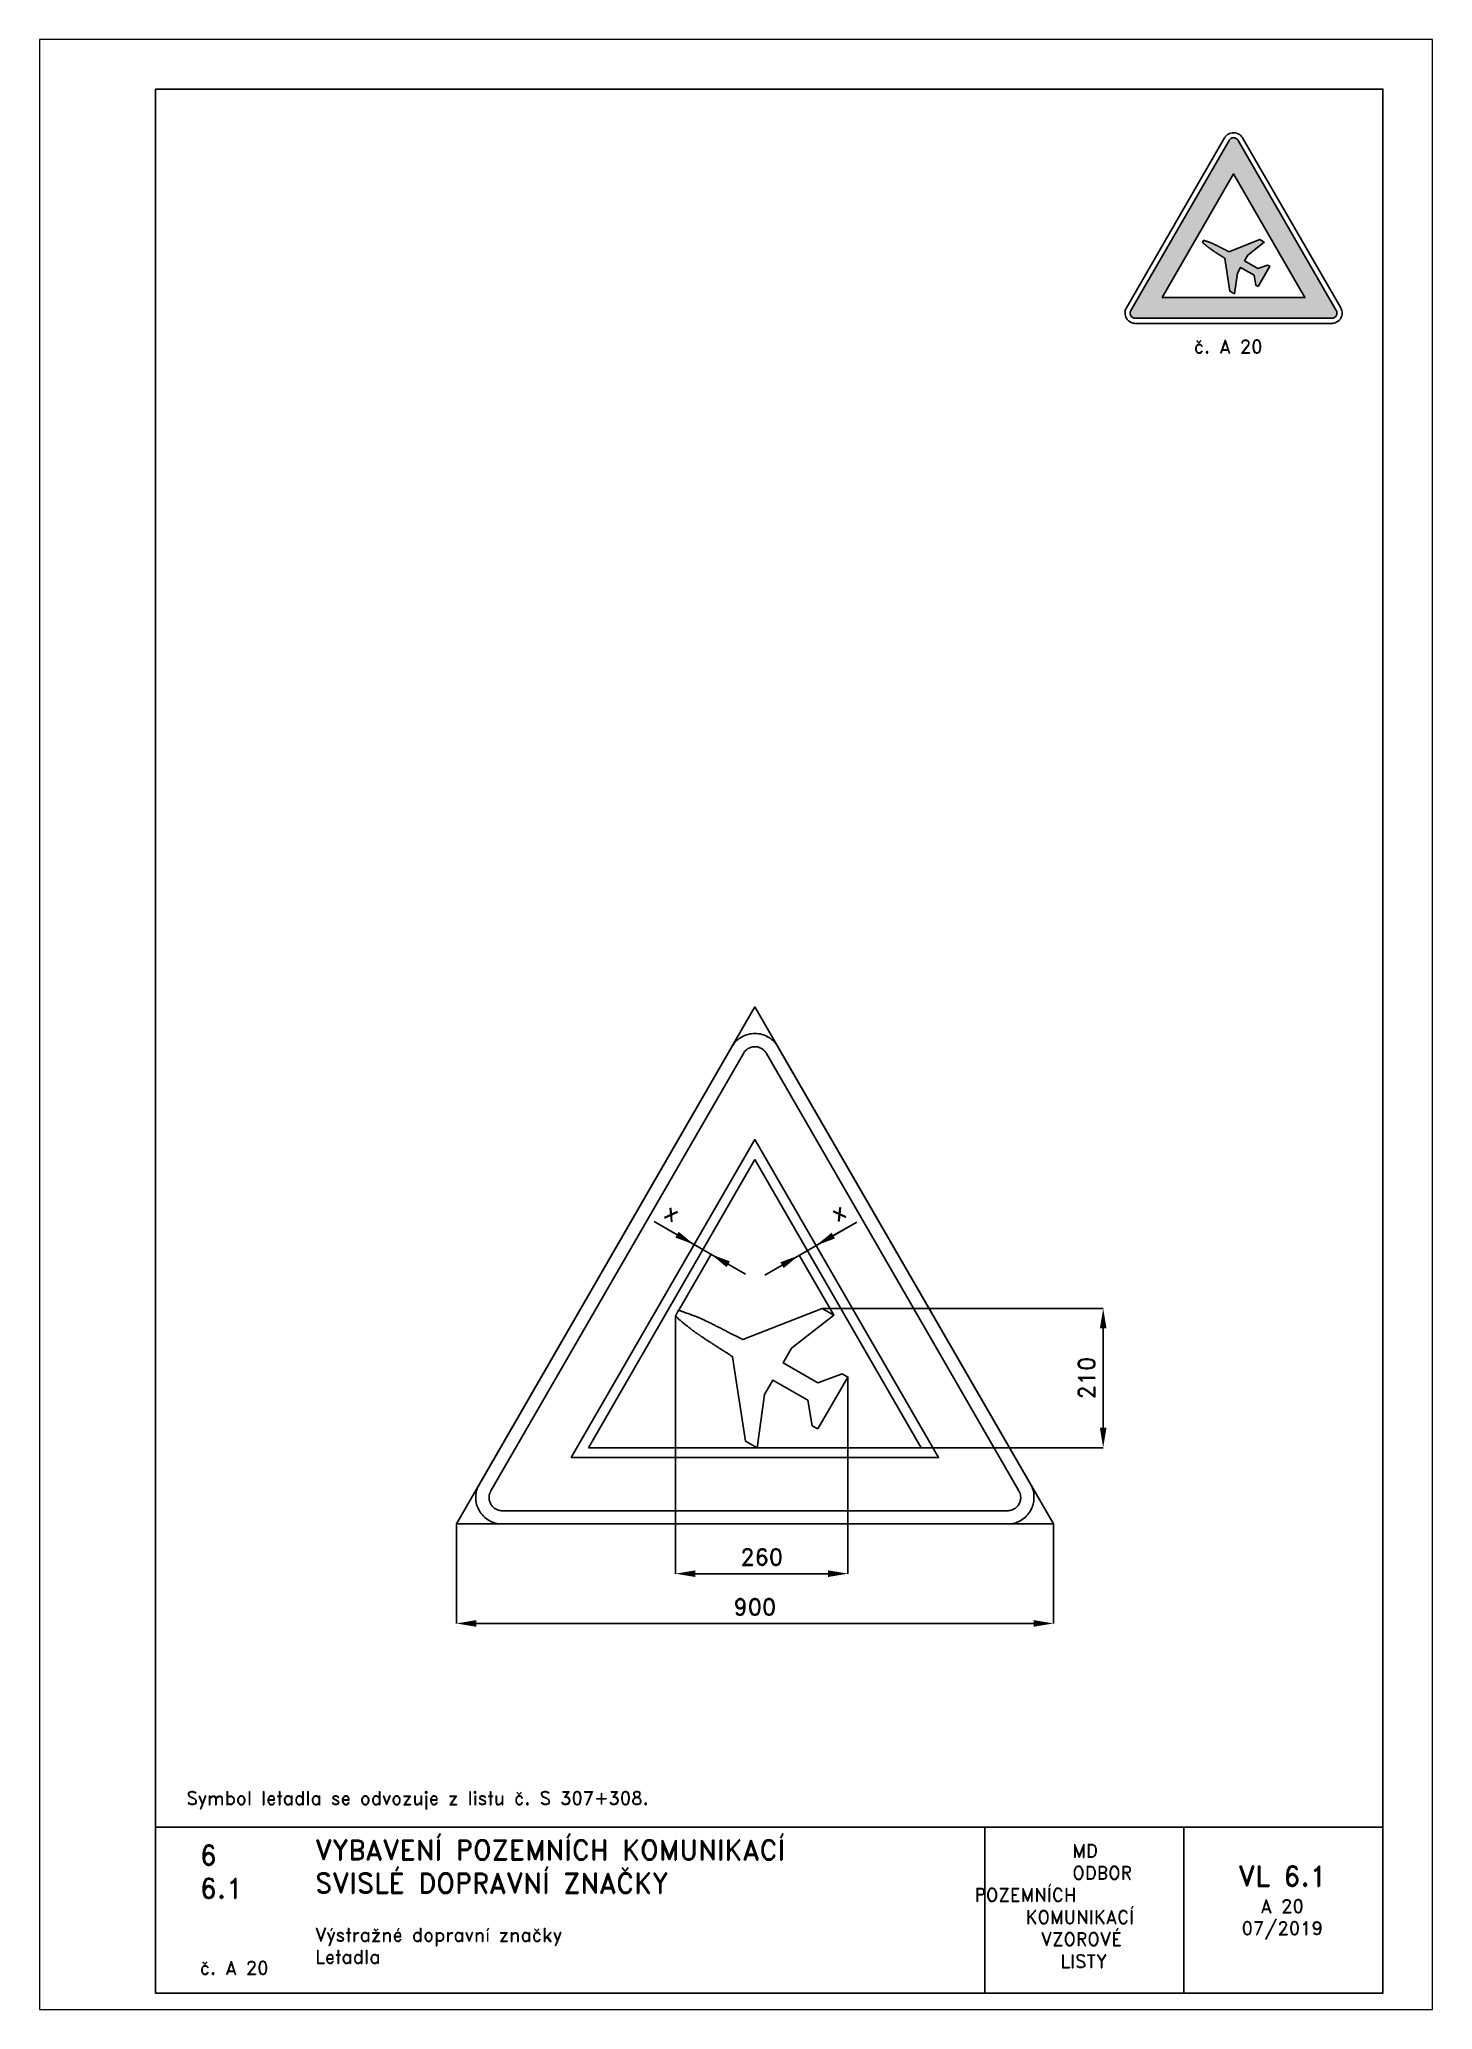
# Paper-space layout 'A 20' of a CAD drawing. Header units: millimetres. Extents: x 0 to 210, y 0 to 297.
# The model-space entities are those that its viewports show. They can reach past a viewport. Long polylines and large blocks are cut down to what shows.
import ezdxf

# ---------------------------------------------------------------- set-up
doc = ezdxf.new("R2010")
doc.units = ezdxf.units.MM
doc.header["$LTSCALE"] = 5
doc.linetypes.add('ČÁRKOVANÁX2', pattern=[1.5, 1, -0.5])
for name, color, linetype in [('Kóty', 2, 'Continuous'), ('Rozpiska', 7, 'Continuous'), ('Značka', 7, 'Continuous')]:
    doc.layers.add(name, color=color, linetype=linetype)
doc.layers.add('Rámeček', color=6, linetype='Continuous', plot=False)
doc.styles.get("Standard").update_dxf_attribs({"font": 'romand.shx', "height": 25})
doc.dimstyles.get("Standard").update_dxf_attribs({"dimtxt": 25, "dimasz": 30, "dimexe": 0.18, "dimexo": 0.0625, "dimgap": 12.5, "dimtad": 1, "dimdec": 0, "dimzin": 0, "dimdsep": 46, "dimtxsty": 'Standard', "dimcen": 0.09, "dimadec": 0, "dimazin": 0, "dimtfac": 1, "dimtdec": 0, "dimtofl": 0, "dimtmove": 0, "dimatfit": 3, "dimfxl": 1, "dimtolj": 1, "dimtzin": 0, "dimarcsym": 0})

psp = doc.layouts.new('A 20')

# ---------------------------------------------------------------- texts
at = {"layer": 'Rozpiska', "color": 7, "attachment_point": 1}
for s, width, heights, insert, char_height in [('{\\C6;č. A 20}', 12.0077, [2.67], (174, 251.69), 2), ('Symbol letadla se odvozuje z listu č. S 307+308.', 177.8033, [0], (22.17, 32.89), 2), ('6', 149.0422, [0], (24.17, 24.77), 3), ('{\\C6;VYBAVENÍ POZEMNÍCH KOMUNIKACÍ\\P}SVISLÉ DOPRAVNÍ ZNAČKY{\\H1.34524x; }', 149.0422, [0], (41.56, 25.56), 3), ('\\pi14.7414;{\\C6;MD\\P\\pi2.36044;}ODBOR POZEMNÍCH{\\H1.57143x; }\\P\\pi7.69378;KOMUNIKACÍ{\\H1.5x; }\\P\\pi9.97949;{\\C6;VZOROVÉ\\H1.47619x; \\H0.67742x;\\P\\pi12.93187;LISTY\\H1.26984x; }', 33.1018, [0], (140.95, 24.95), 2), ('\\pi1.03113;{\\H1.5x;\\C6;VL 6.1\\P\\pi4.41206;\\H0.66667x;A 20\\H1.66666x; \\H0.6x;\\P\\pi1.5549;07/2019\\H1.80159x; }', 16.0623, [0], (179.66, 21.61), 2), ('6.1', 149.0422, [0], (24.17, 19.78), 3), ('{\\C6;Výstražné dopravní značky\\P}Letadla{\\H1.83333x; }', 149.0422, [0], (41.56, 12.29), 2), ('{\\C6;č. A 20}', 12.3298, [2.67], (24.17, 7.28), 2)]:
    psp.add_mtext_dynamic_manual_height_columns(s, width=width, gutter_width=100, heights=heights, dxfattribs=dict(at, insert=insert, char_height=char_height))

msp = doc.modelspace()

# ---------------------------------------------------------------- texts
at = {"layer": 'Kóty', "char_height": 25, "attachment_point": 5}
for insert, rotation in [((296.4, 469.5), 329.9999), ((546.2, 470.5), 30.0001)]:
    msp.add_mtext('\\A1;x', dxfattribs=dict(at, insert=insert, rotation=rotation))

# ---------------------------------------------------------------- blocks, each defined once
blk = doc.blocks.new('*D0')
at = {"layer": 'Defpoints', "color": 0, "transparency": 16777216}
for p in [(301, 313.5), (561, 221.5), (561, -74.9)]:
    blk.add_point(p, dxfattribs=at)
at = {"layer": 'Kóty', "color": 0, "lineweight": -2, "transparency": 16777216}
for p, q in [((301, 313.5), (301, -75.1)), ((561, 221.5), (561, -75.1)), ((331, -74.9), (531, -74.9))]:
    blk.add_line(p, q, dxfattribs=at)
at = {"layer": 'Kóty', "color": 0, "transparency": 16777216}
for points in [[(331, -69.9), (331, -79.9), (301, -74.9)], [(531, -69.9), (531, -79.9), (561, -74.9)]]:
    blk.add_solid(points, dxfattribs=at)
at = {"layer": 'Kóty', "color": 0, "transparency": 16777216, "insert": (431, -49.9), "char_height": 25, "attachment_point": 5}
blk.add_mtext('\\A1;260', dxfattribs=at)
blk = doc.blocks.new('*D1')
at = {"layer": 'Defpoints', "color": 0, "transparency": 16777216}
for p in [(-29.3, 0.1), (870.7, 0.1), (870.7, -149.9)]:
    blk.add_point(p, dxfattribs=at)
at = {"layer": 'Kóty', "color": 0, "lineweight": -2, "transparency": 16777216}
for p, q in [((-29.3, 0), (-29.3, -150.1)), ((870.7, 0), (870.7, -150.1)), ((0.7, -149.9), (840.7, -149.9))]:
    blk.add_line(p, q, dxfattribs=at)
at = {"layer": 'Kóty', "color": 0, "transparency": 16777216}
for points in [[(0.7, -144.9), (0.7, -154.9), (-29.3, -149.9)], [(840.7, -144.9), (840.7, -154.9), (870.7, -149.9)]]:
    blk.add_solid(points, dxfattribs=at)
at = {"layer": 'Kóty', "color": 0, "transparency": 16777216, "insert": (420.7, -124.9), "char_height": 25, "attachment_point": 5}
blk.add_mtext('\\A1;900', dxfattribs=at)
blk = doc.blocks.new('*D2')
at = {"layer": 'Defpoints', "color": 0, "transparency": 16777216}
for p in [(522.3, 325), (945.7, 325), (424.1, 115)]:
    blk.add_point(p, dxfattribs=at)
at = {"layer": 'Kóty', "color": 0, "lineweight": -2, "transparency": 16777216}
for p, q in [((522.4, 325), (945.9, 325)), ((945.7, 145), (945.7, 295)), ((424.1, 115), (945.9, 115))]:
    blk.add_line(p, q, dxfattribs=at)
at = {"layer": 'Kóty', "color": 0, "transparency": 16777216}
for points in [[(940.7, 295), (950.7, 295), (945.7, 325)], [(940.7, 145), (950.7, 145), (945.7, 115)]]:
    blk.add_solid(points, dxfattribs=at)
at = {"layer": 'Kóty', "color": 0, "transparency": 16777216, "insert": (920.7, 220), "char_height": 25, "attachment_point": 5, "rotation": 90}
blk.add_mtext('\\A1;210', dxfattribs=at)

# ---------------------------------------------------------------- dimensions: what is measured, and where the dimension line sits
at = {"layer": 'Kóty'}
for base, p1, p2, picture, middle in [((561, -74.9), (301, 313.5), (561, 221.5), '*D0', (431, -49.9)), ((870.7, -149.9), (-29.3, 0.1), (870.7, 0.1), '*D1', (420.7, -124.9))]:
    dim = msp.add_linear_dim(base=base, p1=p1, p2=p2, dimstyle='Standard', dxfattribs=at)
    dim.commit()
    dim.dimension.update_dxf_attribs({"geometry": picture, "text_midpoint": middle})
dim = msp.add_linear_dim(base=(945.7, 325), p1=(424.1, 115), p2=(522.3, 325), angle=90, dimstyle='Standard', dxfattribs=at)
dim.commit()
dim.dimension.update_dxf_attribs({"geometry": '*D2', "text_midpoint": (920.7, 220)})

# ---------------------------------------------------------------- linework, layer by layer
at = {"layer": 'Kóty'}
for p, q in [((268.8, 456.1), (406.5, 376.6)), ((303.3, 436.1), (268.8, 456.1)), ((574.3, 455.2), (435.6, 375.2)), ((538.9, 434.8), (574.3, 455.2)), ((305.9, 322.3), (354.6, 406.7)), ((539.7, 314.9), (487.5, 405.3))]:
    msp.add_line(p, q, dxfattribs=at)
for points in [[(305.8, 440.5), (300.8, 431.8), (329.3, 421.1)], [(536.4, 439.1), (541.4, 430.5), (512.9, 419.8)], [(383, 395.9), (378, 387.2), (354.5, 406.6)], [(459.1, 394.5), (464.1, 385.8), (487.6, 405.2)]]:
    msp.add_solid(points, dxfattribs=at)
at = {"layer": 'Značka', "color": 6, "linetype": 'ČÁRKOVANÁX2', "ltscale": 2.5}
for points in [[(870.7, 0.1), (420.7, 779.5), (-29.3, 0.1)], [(169.9, 115), (420.7, 549.4), (671.5, 115)]]:
    msp.add_lwpolyline(points, close=True, dxfattribs=at)
at = {"layer": 'Značka', "color": 5}
msp.add_lwpolyline([(836.1, 60), (455.4, 719.4), (454.2, 721.2, 0.010748), (453.1, 722.9, 0.055773), (447.5, 729.2, 0.055979), (440.7, 734.1, 0.069561), (431.1, 738.1, 0.069791), (420.7, 739.4, 0.069502), (410.4, 738.1, 0.067732), (400.7, 734.1, 0.055944), (393.9, 729.2, 0.061133), (388.4, 722.9, 0.012257), (387.2, 721.2), (386.1, 719.4), (5.4, 60, 0.003576), (4.4, 58.1, 0.010722), (3.5, 56.3, 0.055711), (0.8, 48.4, 0.055985), (0, 40, 0.069591), (1.3, 29.6, 0.069767), (5.4, 20, 0.069481), (11.7, 11.7, 0.067775), (20, 5.4, 0.055964), (27.6, 1.9, 0.061097), (35.8, 0.2, 0.01224), (37.9, 0.1, 0.004081), (40, 0), (801.4, 0, 0.003581), (803.5, 0.1, 0.010743), (805.6, 0.2, 0.055797), (813.8, 1.9, 0.055991), (821.4, 5.4, 0.069582), (829.8, 11.7, 0.069787), (836.1, 20, 0.069497), (840.1, 29.6, 0.067792), (841.4, 40, 0.055928), (840.6, 48.4, 0.060939), (838, 56.3), (837.1, 58.1), (836.1, 60)], format="xyb", dxfattribs=at)
at = {"layer": 'Značka', "color": 1}
msp.add_lwpolyline([(801.4, 20), (40, 20, -0.003586), (39, 20, -0.010756), (37.9, 20.1, -0.05582), (33.8, 20.9, -0.05597), (30, 22.7, -0.06955), (25.8, 25.8, -0.069786), (22.7, 30, -0.069503), (20.7, 34.8, -0.067814), (20, 40, -0.055933), (20.4, 44.2, -0.060881), (21.7, 48.1, -0.012187), (22.2, 49.1, -0.00406), (22.7, 50), (403.4, 709.4), (404, 710.3), (404.5, 711.2, -0.055851), (407.3, 714.3, -0.05603), (410.7, 716.7, -0.069574), (415.5, 718.8, -0.069723), (420.7, 719.4, -0.069439), (425.9, 718.8, -0.067755), (430.7, 716.7, -0.055971), (434.1, 714.3, -0.061159), (436.9, 711.2), (437.5, 710.3), (438, 709.4), (818.8, 50), (819.2, 49.1), (819.7, 48.1, -0.055637), (821, 44.2, -0.055928), (821.4, 40, -0.069571), (820.8, 34.8, -0.069825), (818.8, 30, -0.069532), (815.6, 25.8, -0.067733), (811.4, 22.7, -0.055923), (807.6, 20.9, -0.061121), (803.5, 20.1, -0.012253), (802.5, 20, -0.004086), (801.4, 20)], format="xyb", dxfattribs=at)
msp.add_lwpolyline([(143.9, 100), (420.7, 579.4), (697.5, 100), (143.9, 100)], dxfattribs=at)
at = {"layer": 'Značka', "color": 5}
msp.add_lwpolyline([(515.7, 143.3), (507, 148.1), (500.3, 186.9), (447.9, 216.9), (435.3, 195.3), (424.1, 115), (406.7, 124.9), (387.2, 252.1), (387.2, 252.1), (387.2, 252.1), (387, 252.2), (386.9, 252.3), (386.7, 252.4), (386.6, 252.5), (386.4, 252.6), (386.3, 252.7), (386.2, 252.8), (386, 252.9), (386, 252.9), (385.9, 253), (385.9, 253), (385.8, 253), (385.8, 253), (385.8, 253.1), (385.6, 253.2), (385.5, 253.3), (385.2, 253.5), (384.9, 253.7), (384.1, 254.2), (383.3, 254.7), (382.3, 255.4), (381.3, 256), (380.3, 256.7), (379.2, 257.4), (378.2, 258), (377.2, 258.7), (376.8, 259), (376.4, 259.2), (375.9, 259.5), (375.5, 259.7), (374.3, 260.5), (373.1, 261.3), (372.1, 262), (371.1, 262.6), (370, 263.3), (369, 263.9), (368, 264.6), (367, 265.2), (366.6, 265.5), (366.2, 265.7), (365.8, 266), (365.3, 266.2), (364.1, 267), (362.9, 267.8), (361.9, 268.5), (360.8, 269.1), (359.8, 269.8), (358.8, 270.4), (357.7, 271.1), (356.7, 271.7), (356.3, 272), (355.9, 272.3), (355.5, 272.5), (355.1, 272.8), (354.1, 273.4), (353.1, 274), (352.3, 274.5), (351.5, 275.1), (350.7, 275.6), (349.9, 276.1), (349.1, 276.6), (348.3, 277.2), (348, 277.4), (347.6, 277.6), (347.3, 277.8), (347, 278), (346, 278.7), (345, 279.3), (344.2, 279.9), (343.3, 280.4), (342.5, 281), (341.7, 281.5), (340.9, 282.1), (340, 282.6), (339.7, 282.8), (339.4, 283.1), (339, 283.3), (338.7, 283.5), (338.1, 283.9), (337.5, 284.3), (337.1, 284.7), (336.6, 285), (336.1, 285.4), (335.6, 285.7), (335.2, 286), (334.8, 286.3), (334.4, 286.6), (333.9, 287), (333.2, 287.4), (332.5, 287.9), (331.9, 288.3), (331.4, 288.8), (330.8, 289.2), (330.2, 289.6), (329.7, 290), (329.1, 290.4), (328.9, 290.6), (328.6, 290.7), (328.4, 290.9), (328.2, 291.1), (327.3, 291.7), (326.4, 292.4), (325.7, 292.9), (324.9, 293.5), (324.2, 294.1), (323.4, 294.6), (322.7, 295.2), (321.9, 295.7), (321.6, 296), (321.4, 296.2), (321.1, 296.4), (320.8, 296.6), (319.9, 297.3), (319, 298), (318.3, 298.6), (317.5, 299.1), (316.8, 299.7), (316.1, 300.3), (315.4, 300.9), (314.7, 301.4), (314.4, 301.7), (314.1, 301.9), (313.8, 302.1), (313.5, 302.4), (312.8, 302.9), (312.1, 303.5), (311.6, 304), (311, 304.5), (310.4, 305), (309.9, 305.4), (309.4, 305.8), (309, 306.2), (308.4, 306.7), (307.8, 307.2), (307.1, 307.8), (306.4, 308.4), (305.8, 309), (305.2, 309.5), (304.7, 310), (304.1, 310.6), (303.5, 311.1), (302.9, 311.7), (302.7, 311.9), (302.4, 312.1), (302.3, 312.2), (302.2, 312.4), (302.1, 312.5), (302, 312.6), (302, 312.6), (302, 312.6), (301.9, 312.6), (301.9, 312.6), (301.8, 312.7), (301.7, 312.8), (301.6, 312.9), (301.5, 313), (301.4, 313.1), (301.3, 313.2), (301.2, 313.3), (301.1, 313.4), (301.1, 313.4), (301.1, 313.5), (301, 313.5), (301, 313.5), (301, 313.5), (301, 313.5), (305.8, 322.2), (305.9, 322.2), (305.9, 322.2), (306, 322.1), (306.2, 322.1), (306.3, 322), (306.4, 322), (306.6, 321.9), (306.7, 321.9), (306.8, 321.8), (307, 321.8), (307, 321.8), (307.1, 321.7), (307.1, 321.7), (307.1, 321.7), (307.1, 321.7), (307.2, 321.7), (307.3, 321.6), (307.4, 321.6), (307.7, 321.5), (308, 321.4), (308.7, 321.1), (309.4, 320.9), (310.3, 320.6), (311.2, 320.2), (312.1, 319.9), (313, 319.6), (313.9, 319.2), (314.9, 318.9), (315.2, 318.8), (315.6, 318.7), (316, 318.5), (316.3, 318.4), (317.4, 318), (318.4, 317.7), (319.2, 317.4), (320.1, 317.1), (320.9, 316.8), (321.8, 316.5), (322.6, 316.2), (323.5, 315.9), (323.8, 315.7), (324.2, 315.6), (324.5, 315.5), (324.9, 315.4), (325.9, 315), (326.9, 314.6), (327.7, 314.3), (328.6, 314), (329.4, 313.7), (330.3, 313.4), (331.1, 313.1), (332, 312.7), (332.3, 312.6), (332.6, 312.5), (333, 312.4), (333.3, 312.2), (334.1, 311.9), (334.9, 311.6), (335.6, 311.3), (336.3, 311), (337, 310.8), (337.6, 310.5), (338.3, 310.2), (339, 309.9), (339.2, 309.8), (339.5, 309.7), (339.8, 309.5), (340, 309.4), (341.1, 309), (342.1, 308.5), (343, 308.1), (343.8, 307.7), (344.7, 307.3), (345.5, 306.9), (346.4, 306.5), (347.2, 306), (347.6, 305.9), (347.9, 305.7), (348.2, 305.5), (348.6, 305.4), (350.1, 304.6), (351.6, 303.9), (352.9, 303.2), (354.1, 302.6), (355.4, 302), (356.7, 301.3), (357.9, 300.7), (359.2, 300.1), (359.7, 299.8), (360.2, 299.6), (360.7, 299.3), (361.2, 299.1), (362.5, 298.4), (363.8, 297.7), (364.9, 297.2), (366, 296.6), (367.1, 296.1), (368.2, 295.5), (369.2, 295), (370.3, 294.4), (370.8, 294.2), (371.2, 294), (371.6, 293.7), (372.1, 293.5), (373.4, 292.8), (374.7, 292.2), (375.8, 291.6), (376.9, 291.1), (378, 290.5), (379.1, 289.9), (380.2, 289.4), (381.2, 288.8), (381.7, 288.6), (382.1, 288.4), (382.6, 288.1), (383, 287.9), (384, 287.4), (385.1, 286.8), (385.9, 286.4), (386.8, 285.9), (387.7, 285.5), (388.6, 285.1), (389.4, 284.6), (390.3, 284.2), (390.6, 284), (391, 283.8), (391.3, 283.6), (391.7, 283.5), (392.8, 282.9), (393.9, 282.4), (394.8, 281.9), (395.7, 281.4), (396.6, 281), (397.5, 280.5), (398.4, 280.1), (399.3, 279.6), (399.7, 279.4), (400, 279.3), (400.2, 279.1), (400.5, 279), (400.6, 279), (400.7, 278.9), (400.8, 278.9), (400.8, 278.9), (400.8, 278.8), (400.9, 278.8), (401, 278.8), (401.1, 278.7), (401.3, 278.6), (401.4, 278.5), (401.6, 278.5), (401.7, 278.4), (401.9, 278.3), (402.1, 278.2), (402.1, 278.2), (402.2, 278.2), (402.2, 278.2), (402.3, 278.1), (402.3, 278.1), (402.3, 278.1), (522.3, 325), (539.7, 314.8), (475.8, 264.9), (463.2, 242.9), (515.4, 212.9), (552.3, 226.4), (561, 221.5), (515.7, 143.3)], dxfattribs=at)

msp.set_redraw_order([(e.dxf.handle, doc.entitydb.next_handle()) for e in msp.query("TEXT MTEXT ATTDEF DIMENSION ARC_DIMENSION")])  # texts and dimensions are drawn at this point

# ---------------------------------------------------------------- hatches: boundary and pattern name
at = {"layer": 'Značka'}
h = psp.add_hatch(color=10, dxfattribs=at)
h.dxf.hatch_style = 1
h.paths.add_polyline_path([(169.24, 258.08), (180, 276.72), (190.76, 258.08)], flags=16)
edge = h.paths.add_edge_path()
edge.add_line((194.81, 254.96), (165.19, 254.96))
edge.add_arc((165.28, 257.8), 2.84, 267.4279, 268.2497, ccw=False)
edge.add_arc((165.2, 255.91), 0.947, 264.9636, 267.4286, ccw=False)
edge.add_arc((165.18, 255.69), 0.729, 252.0002, 264.7801, ccw=False)
edge.add_arc((165.18, 255.7), 0.731, 239.2368, 252.0508, ccw=False)
edge.add_arc((165.16, 255.71), 0.734, 224.9741, 240.8881, ccw=False)
edge.add_arc((165.16, 255.71), 0.732, 209.0808, 225.0485, ccw=False)
edge.add_arc((165.15, 255.73), 0.734, 194.8816, 210.7849, ccw=False)
edge.add_arc((165.17, 255.73), 0.753, 179.4178, 194.9358, ccw=False)
edge.add_arc((165.15, 255.76), 0.733, 168.2202, 181.0258, ccw=False)
edge.add_arc((165.09, 255.77), 0.668, 154.3449, 168.2807, ccw=False)
edge.add_arc((165.24, 255.71), 0.836, 152.5643, 155.3573, ccw=False)
edge.add_arc((166.73, 254.94), 2.51, 151.6364, 152.5668, ccw=False)
edge.add_line((164.52, 256.13), (179.33, 281.78))
edge.add_line((179.33, 281.78), (179.35, 281.81))
edge.add_line((179.35, 281.81), (179.37, 281.84))
edge.add_arc((179.97, 281.42), 0.728, 132.0175, 144.8044, ccw=False)
edge.add_arc((179.97, 281.42), 0.731, 119.2221, 132.0499, ccw=False)
edge.add_arc((179.99, 281.43), 0.734, 104.9611, 120.8806, ccw=False)
edge.add_arc((179.99, 281.43), 0.732, 89.0816, 105.0351, ccw=False)
edge.add_arc((180.01, 281.43), 0.734, 74.8911, 90.7799, ccw=False)
edge.add_arc((180.01, 281.41), 0.754, 59.4433, 74.9479, ccw=False)
edge.add_arc((180.03, 281.42), 0.733, 48.2326, 61.0468, ccw=False)
edge.add_arc((180.08, 281.47), 0.665, 34.2949, 48.2941, ccw=False)
edge.add_line((180.63, 281.84), (180.65, 281.81))
edge.add_line((180.65, 281.81), (180.67, 281.78))
edge.add_line((180.67, 281.78), (195.48, 256.13))
edge.add_line((195.48, 256.13), (195.5, 256.1))
edge.add_line((195.5, 256.1), (195.52, 256.06))
edge.add_arc((194.85, 255.75), 0.731, 12.0134, 24.7513, ccw=False)
edge.add_arc((194.85, 255.75), 0.732, -0.7539, 12.0504, ccw=False)
edge.add_arc((194.85, 255.73), 0.734, -15.0136, 0.9053, ccw=False)
edge.add_arc((194.85, 255.73), 0.731, 329.0775, 345.0543, ccw=False)
edge.add_arc((194.84, 255.71), 0.733, 314.8753, 330.7852, ccw=False)
edge.add_arc((194.82, 255.73), 0.754, 299.4286, 314.9281, ccw=False)
edge.add_arc((194.82, 255.7), 0.733, 288.2355, 301.0387, ccw=False)
edge.add_arc((194.84, 255.63), 0.665, 274.3079, 288.2985, ccw=False)
edge.add_arc((194.81, 255.8), 0.831, 272.5156, 275.3236, ccw=False)
edge.add_arc((194.74, 257.45), 2.49, 271.5795, 272.516, ccw=False)
h = psp.add_hatch(color=249, dxfattribs=at)
h.dxf.hatch_style = 1
h.paths.add_polyline_path([(183.69, 259.76), (183.35, 259.95), (183.1, 261.45), (181.06, 262.62), (180.57, 261.78), (180.13, 258.66), (179.45, 259.05), (178.7, 263.99), (178.7, 263.99), (178.7, 263.99), (178.69, 264), (178.68, 264), (178.68, 264), (178.67, 264.01), (178.67, 264.01), (178.66, 264.01), (178.66, 264.02), (178.65, 264.02), (178.65, 264.02), (178.65, 264.02), (178.65, 264.03), (178.64, 264.03), (178.64, 264.03), (178.64, 264.03), (178.64, 264.03), (178.63, 264.04), (178.62, 264.04), (178.61, 264.05), (178.58, 264.07), (178.55, 264.09), (178.51, 264.12), (178.47, 264.14), (178.43, 264.17), (178.39, 264.2), (178.35, 264.22), (178.31, 264.25), (178.29, 264.26), (178.27, 264.27), (178.26, 264.28), (178.24, 264.29), (178.2, 264.32), (178.15, 264.35), (178.11, 264.37), (178.07, 264.4), (178.03, 264.42), (177.99, 264.45), (177.95, 264.48), (177.91, 264.5), (177.89, 264.51), (177.88, 264.52), (177.86, 264.53), (177.85, 264.54), (177.8, 264.57), (177.75, 264.6), (177.71, 264.63), (177.67, 264.65), (177.63, 264.68), (177.59, 264.7), (177.55, 264.73), (177.51, 264.75), (177.5, 264.76), (177.48, 264.77), (177.46, 264.78), (177.45, 264.79), (177.41, 264.82), (177.37, 264.84), (177.34, 264.86), (177.31, 264.88), (177.28, 264.9), (177.25, 264.92), (177.21, 264.94), (177.18, 264.97), (177.17, 264.97), (177.16, 264.98), (177.15, 264.99), (177.13, 265), (177.09, 265.02), (177.06, 265.05), (177.02, 265.07), (176.99, 265.09), (176.96, 265.11), (176.93, 265.13), (176.89, 265.16), (176.86, 265.18), (176.85, 265.19), (176.84, 265.19), (176.82, 265.2), (176.81, 265.21), (176.79, 265.23), (176.77, 265.24), (176.75, 265.26), (176.73, 265.27), (176.71, 265.28), (176.69, 265.3), (176.68, 265.31), (176.66, 265.32), (176.64, 265.33), (176.62, 265.35), (176.6, 265.37), (176.57, 265.38), (176.55, 265.4), (176.53, 265.42), (176.5, 265.43), (176.48, 265.45), (176.46, 265.46), (176.44, 265.48), (176.43, 265.49), (176.42, 265.49), (176.41, 265.5), (176.4, 265.51), (176.37, 265.53), (176.33, 265.56), (176.3, 265.58), (176.27, 265.6), (176.25, 265.62), (176.22, 265.64), (176.19, 265.67), (176.16, 265.69), (176.15, 265.7), (176.14, 265.71), (176.12, 265.71), (176.11, 265.72), (176.08, 265.75), (176.04, 265.78), (176.02, 265.8), (175.99, 265.82), (175.96, 265.84), (175.93, 265.86), (175.9, 265.89), (175.88, 265.91), (175.86, 265.92), (175.85, 265.93), (175.84, 265.94), (175.83, 265.95), (175.8, 265.97), (175.78, 265.99), (175.76, 266.01), (175.73, 266.03), (175.71, 266.05), (175.69, 266.06), (175.67, 266.08), (175.65, 266.09), (175.63, 266.11), (175.61, 266.13), (175.58, 266.16), (175.56, 266.18), (175.53, 266.2), (175.51, 266.22), (175.49, 266.24), (175.46, 266.27), (175.44, 266.29), (175.42, 266.31), (175.41, 266.32), (175.4, 266.32), (175.39, 266.33), (175.39, 266.34), (175.39, 266.34), (175.38, 266.34), (175.38, 266.34), (175.38, 266.34), (175.38, 266.34), (175.38, 266.34), (175.38, 266.35), (175.37, 266.35), (175.37, 266.35), (175.37, 266.36), (175.36, 266.36), (175.36, 266.37), (175.35, 266.37), (175.35, 266.37), (175.35, 266.38), (175.35, 266.38), (175.35, 266.38), (175.34, 266.38), (175.34, 266.38), (175.34, 266.38), (175.53, 266.72), (175.53, 266.72), (175.53, 266.72), (175.54, 266.71), (175.54, 266.71), (175.55, 266.71), (175.56, 266.71), (175.56, 266.71), (175.57, 266.7), (175.57, 266.7), (175.58, 266.7), (175.58, 266.7), (175.58, 266.7), (175.58, 266.7), (175.58, 266.7), (175.58, 266.7), (175.58, 266.7), (175.59, 266.7), (175.59, 266.69), (175.61, 266.69), (175.62, 266.69), (175.64, 266.68), (175.67, 266.67), (175.7, 266.65), (175.74, 266.64), (175.78, 266.63), (175.81, 266.61), (175.85, 266.6), (175.88, 266.59), (175.9, 266.58), (175.91, 266.58), (175.93, 266.57), (175.94, 266.57), (175.98, 266.55), (176.02, 266.54), (176.05, 266.53), (176.09, 266.52), (176.12, 266.51), (176.15, 266.49), (176.19, 266.48), (176.22, 266.47), (176.23, 266.47), (176.25, 266.46), (176.26, 266.46), (176.27, 266.45), (176.31, 266.44), (176.35, 266.42), (176.38, 266.41), (176.42, 266.4), (176.45, 266.39), (176.48, 266.37), (176.52, 266.36), (176.55, 266.35), (176.56, 266.34), (176.57, 266.34), (176.59, 266.33), (176.6, 266.33), (176.63, 266.32), (176.66, 266.3), (176.69, 266.29), (176.72, 266.28), (176.74, 266.27), (176.77, 266.26), (176.8, 266.25), (176.82, 266.24), (176.83, 266.23), (176.84, 266.23), (176.85, 266.22), (176.86, 266.22), (176.9, 266.2), (176.94, 266.18), (176.98, 266.17), (177.01, 266.15), (177.04, 266.14), (177.08, 266.12), (177.11, 266.1), (177.14, 266.09), (177.15, 266.08), (177.17, 266.08), (177.18, 266.07), (177.19, 266.06), (177.25, 266.03), (177.31, 266), (177.36, 265.98), (177.41, 265.96), (177.46, 265.93), (177.51, 265.91), (177.56, 265.88), (177.61, 265.86), (177.63, 265.85), (177.65, 265.84), (177.67, 265.83), (177.69, 265.82), (177.74, 265.79), (177.79, 265.77), (177.83, 265.74), (177.87, 265.72), (177.91, 265.7), (177.96, 265.68), (178, 265.66), (178.04, 265.64), (178.06, 265.63), (178.07, 265.62), (178.09, 265.61), (178.11, 265.6), (178.16, 265.58), (178.21, 265.55), (178.25, 265.53), (178.3, 265.51), (178.34, 265.48), (178.38, 265.46), (178.42, 265.44), (178.47, 265.42), (178.48, 265.41), (178.5, 265.4), (178.52, 265.39), (178.53, 265.38), (178.57, 265.36), (178.61, 265.34), (178.65, 265.32), (178.68, 265.31), (178.72, 265.29), (178.75, 265.27), (178.78, 265.26), (178.82, 265.24), (178.83, 265.23), (178.84, 265.22), (178.86, 265.22), (178.87, 265.21), (178.91, 265.19), (178.96, 265.17), (178.99, 265.15), (179.03, 265.13), (179.06, 265.11), (179.1, 265.1), (179.13, 265.08), (179.17, 265.06), (179.18, 265.05), (179.19, 265.05), (179.2, 265.04), (179.21, 265.04), (179.22, 265.04), (179.22, 265.03), (179.22, 265.03), (179.22, 265.03), (179.23, 265.03), (179.23, 265.03), (179.23, 265.03), (179.24, 265.03), (179.24, 265.02), (179.25, 265.02), (179.26, 265.02), (179.26, 265.01), (179.27, 265.01), (179.27, 265.01), (179.28, 265.01), (179.28, 265), (179.28, 265), (179.28, 265), (179.28, 265), (179.28, 265), (183.95, 266.83), (184.63, 266.43), (182.14, 264.49), (181.65, 263.63), (183.68, 262.46), (185.12, 262.99), (185.45, 262.8)])

# ---------------------------------------------------------------- linework, layer by layer
at = {"layer": 'Rozpiska', "color": 7}
for p, q in [((17.5, 27.5), (202.5, 27.5)), ((142.5, 27.5), (142.5, 2.5)), ((172.5, 27.5), (172.5, 2.5))]:
    psp.add_line(p, q, dxfattribs=at)
psp.add_lwpolyline([(17.5, 2.5), (202.5, 2.5), (202.5, 289.5), (17.5, 289.5)], close=True, dxfattribs=at)
at = {"layer": 'Značka', "color": 7}
psp.add_lwpolyline([(196.15, 256.52), (181.35, 282.16), (181.3, 282.23, 0.010748), (181.26, 282.3, 0.055773), (181.04, 282.54, 0.055979), (180.78, 282.73, 0.069561), (180.4, 282.89, 0.069791), (180, 282.94, 0.069502), (179.6, 282.89, 0.067732), (179.22, 282.73, 0.055944), (178.96, 282.54, 0.061133), (178.74, 282.3, 0.012257), (178.7, 282.23), (178.65, 282.16), (163.85, 256.52, 0.003576), (163.81, 256.45, 0.010722), (163.77, 256.37, 0.055711), (163.67, 256.07, 0.055985), (163.64, 255.74, 0.069591), (163.69, 255.34, 0.069767), (163.85, 254.96, 0.069481), (164.09, 254.64, 0.067775), (164.42, 254.4, 0.055964), (164.71, 254.26, 0.061097), (165.03, 254.2, 0.01224), (165.11, 254.19, 0.004081), (165.19, 254.19), (194.81, 254.19, 0.003581), (194.89, 254.19, 0.010743), (194.97, 254.2, 0.055797), (195.29, 254.26, 0.055991), (195.58, 254.4, 0.069582), (195.91, 254.64, 0.069787), (196.15, 254.96, 0.069497), (196.31, 255.34, 0.067792), (196.36, 255.74, 0.055928), (196.33, 256.07, 0.060939), (196.23, 256.37), (196.19, 256.45), (196.15, 256.52)], format="xyb", dxfattribs=at)
at = {"layer": 'Značka', "color": 10}
psp.add_lwpolyline([(194.81, 254.96), (165.19, 254.96, -0.003586), (165.15, 254.97, -0.010756), (165.11, 254.97, -0.05582), (164.95, 255, -0.05597), (164.81, 255.07, -0.06955), (164.64, 255.19, -0.069786), (164.52, 255.35, -0.069503), (164.44, 255.54, -0.067814), (164.42, 255.74, -0.055933), (164.43, 255.91, -0.060881), (164.48, 256.06, -0.012187), (164.5, 256.1, -0.00406), (164.52, 256.13), (179.33, 281.78), (179.35, 281.81), (179.37, 281.84, -0.055851), (179.48, 281.96, -0.05603), (179.61, 282.06, -0.069574), (179.8, 282.14, -0.069723), (180, 282.16, -0.069439), (180.2, 282.14, -0.067755), (180.39, 282.06, -0.055971), (180.52, 281.97, -0.061159), (180.63, 281.84), (180.65, 281.81), (180.67, 281.78), (195.48, 256.13), (195.5, 256.1), (195.52, 256.06, -0.055637), (195.57, 255.9, -0.055928), (195.58, 255.74, -0.069571), (195.56, 255.54, -0.069825), (195.48, 255.35, -0.069532), (195.36, 255.19, -0.067733), (195.19, 255.07, -0.055923), (195.05, 255, -0.061121), (194.89, 254.97, -0.012253), (194.85, 254.97, -0.004086), (194.81, 254.96)], format="xyb", dxfattribs=at)
psp.add_lwpolyline([(169.24, 258.08), (180, 276.72), (190.76, 258.08), (169.24, 258.08)], dxfattribs=at)
at = {"layer": 'Značka', "color": 249}
psp.add_lwpolyline([(183.69, 259.76), (183.35, 259.95), (183.1, 261.45), (181.06, 262.62), (180.57, 261.78), (180.13, 258.66), (179.45, 259.05), (178.7, 263.99), (178.7, 263.99), (178.7, 263.99), (178.69, 264), (178.68, 264), (178.68, 264), (178.67, 264.01), (178.67, 264.01), (178.66, 264.01), (178.66, 264.02), (178.65, 264.02), (178.65, 264.02), (178.65, 264.02), (178.65, 264.03), (178.64, 264.03), (178.64, 264.03), (178.64, 264.03), (178.64, 264.03), (178.63, 264.04), (178.62, 264.04), (178.61, 264.05), (178.58, 264.07), (178.55, 264.09), (178.51, 264.12), (178.47, 264.14), (178.43, 264.17), (178.39, 264.2), (178.35, 264.22), (178.31, 264.25), (178.29, 264.26), (178.27, 264.27), (178.26, 264.28), (178.24, 264.29), (178.2, 264.32), (178.15, 264.35), (178.11, 264.37), (178.07, 264.4), (178.03, 264.42), (177.99, 264.45), (177.95, 264.48), (177.91, 264.5), (177.89, 264.51), (177.88, 264.52), (177.86, 264.53), (177.85, 264.54), (177.8, 264.57), (177.75, 264.6), (177.71, 264.63), (177.67, 264.65), (177.63, 264.68), (177.59, 264.7), (177.55, 264.73), (177.51, 264.75), (177.5, 264.76), (177.48, 264.77), (177.46, 264.78), (177.45, 264.79), (177.41, 264.82), (177.37, 264.84), (177.34, 264.86), (177.31, 264.88), (177.28, 264.9), (177.25, 264.92), (177.21, 264.94), (177.18, 264.97), (177.17, 264.97), (177.16, 264.98), (177.15, 264.99), (177.13, 265), (177.09, 265.02), (177.06, 265.05), (177.02, 265.07), (176.99, 265.09), (176.96, 265.11), (176.93, 265.13), (176.89, 265.16), (176.86, 265.18), (176.85, 265.19), (176.84, 265.19), (176.82, 265.2), (176.81, 265.21), (176.79, 265.23), (176.77, 265.24), (176.75, 265.26), (176.73, 265.27), (176.71, 265.28), (176.69, 265.3), (176.68, 265.31), (176.66, 265.32), (176.64, 265.33), (176.62, 265.35), (176.6, 265.37), (176.57, 265.38), (176.55, 265.4), (176.53, 265.42), (176.5, 265.43), (176.48, 265.45), (176.46, 265.46), (176.44, 265.48), (176.43, 265.49), (176.42, 265.49), (176.41, 265.5), (176.4, 265.51), (176.37, 265.53), (176.33, 265.56), (176.3, 265.58), (176.27, 265.6), (176.25, 265.62), (176.22, 265.64), (176.19, 265.67), (176.16, 265.69), (176.15, 265.7), (176.14, 265.71), (176.12, 265.71), (176.11, 265.72), (176.08, 265.75), (176.04, 265.78), (176.02, 265.8), (175.99, 265.82), (175.96, 265.84), (175.93, 265.86), (175.9, 265.89), (175.88, 265.91), (175.86, 265.92), (175.85, 265.93), (175.84, 265.94), (175.83, 265.95), (175.8, 265.97), (175.78, 265.99), (175.76, 266.01), (175.73, 266.03), (175.71, 266.05), (175.69, 266.06), (175.67, 266.08), (175.65, 266.09), (175.63, 266.11), (175.61, 266.13), (175.58, 266.16), (175.56, 266.18), (175.53, 266.2), (175.51, 266.22), (175.49, 266.24), (175.46, 266.27), (175.44, 266.29), (175.42, 266.31), (175.41, 266.32), (175.4, 266.32), (175.39, 266.33), (175.39, 266.34), (175.39, 266.34), (175.38, 266.34), (175.38, 266.34), (175.38, 266.34), (175.38, 266.34), (175.38, 266.34), (175.38, 266.35), (175.37, 266.35), (175.37, 266.35), (175.37, 266.36), (175.36, 266.36), (175.36, 266.37), (175.35, 266.37), (175.35, 266.37), (175.35, 266.38), (175.35, 266.38), (175.35, 266.38), (175.34, 266.38), (175.34, 266.38), (175.34, 266.38), (175.53, 266.72), (175.53, 266.72), (175.53, 266.72), (175.54, 266.71), (175.54, 266.71), (175.55, 266.71), (175.56, 266.71), (175.56, 266.71), (175.57, 266.7), (175.57, 266.7), (175.58, 266.7), (175.58, 266.7), (175.58, 266.7), (175.58, 266.7), (175.58, 266.7), (175.58, 266.7), (175.58, 266.7), (175.59, 266.7), (175.59, 266.69), (175.61, 266.69), (175.62, 266.69), (175.64, 266.68), (175.67, 266.67), (175.7, 266.65), (175.74, 266.64), (175.78, 266.63), (175.81, 266.61), (175.85, 266.6), (175.88, 266.59), (175.9, 266.58), (175.91, 266.58), (175.93, 266.57), (175.94, 266.57), (175.98, 266.55), (176.02, 266.54), (176.05, 266.53), (176.09, 266.52), (176.12, 266.51), (176.15, 266.49), (176.19, 266.48), (176.22, 266.47), (176.23, 266.47), (176.25, 266.46), (176.26, 266.46), (176.27, 266.45), (176.31, 266.44), (176.35, 266.42), (176.38, 266.41), (176.42, 266.4), (176.45, 266.39), (176.48, 266.37), (176.52, 266.36), (176.55, 266.35), (176.56, 266.34), (176.57, 266.34), (176.59, 266.33), (176.6, 266.33), (176.63, 266.32), (176.66, 266.3), (176.69, 266.29), (176.72, 266.28), (176.74, 266.27), (176.77, 266.26), (176.8, 266.25), (176.82, 266.24), (176.83, 266.23), (176.84, 266.23), (176.85, 266.22), (176.86, 266.22), (176.9, 266.2), (176.94, 266.18), (176.98, 266.17), (177.01, 266.15), (177.04, 266.14), (177.08, 266.12), (177.11, 266.1), (177.14, 266.09), (177.15, 266.08), (177.17, 266.08), (177.18, 266.07), (177.19, 266.06), (177.25, 266.03), (177.31, 266), (177.36, 265.98), (177.41, 265.96), (177.46, 265.93), (177.51, 265.91), (177.56, 265.88), (177.61, 265.86), (177.63, 265.85), (177.65, 265.84), (177.67, 265.83), (177.69, 265.82), (177.74, 265.79), (177.79, 265.77), (177.83, 265.74), (177.87, 265.72), (177.91, 265.7), (177.96, 265.68), (178, 265.66), (178.04, 265.64), (178.06, 265.63), (178.07, 265.62), (178.09, 265.61), (178.11, 265.6), (178.16, 265.58), (178.21, 265.55), (178.25, 265.53), (178.3, 265.51), (178.34, 265.48), (178.38, 265.46), (178.42, 265.44), (178.47, 265.42), (178.48, 265.41), (178.5, 265.4), (178.52, 265.39), (178.53, 265.38), (178.57, 265.36), (178.61, 265.34), (178.65, 265.32), (178.68, 265.31), (178.72, 265.29), (178.75, 265.27), (178.78, 265.26), (178.82, 265.24), (178.83, 265.23), (178.84, 265.22), (178.86, 265.22), (178.87, 265.21), (178.91, 265.19), (178.96, 265.17), (178.99, 265.15), (179.03, 265.13), (179.06, 265.11), (179.1, 265.1), (179.13, 265.08), (179.17, 265.06), (179.18, 265.05), (179.19, 265.05), (179.2, 265.04), (179.21, 265.04), (179.22, 265.04), (179.22, 265.03), (179.22, 265.03), (179.22, 265.03), (179.23, 265.03), (179.23, 265.03), (179.23, 265.03), (179.24, 265.03), (179.24, 265.02), (179.25, 265.02), (179.26, 265.02), (179.26, 265.01), (179.27, 265.01), (179.27, 265.01), (179.28, 265.01), (179.28, 265), (179.28, 265), (179.28, 265), (179.28, 265), (179.28, 265), (183.95, 266.83), (184.63, 266.43), (182.14, 264.49), (181.65, 263.63), (183.68, 262.46), (185.12, 262.99), (185.45, 262.8), (183.69, 259.76)], dxfattribs=at)

psp.set_redraw_order([(e.dxf.handle, doc.entitydb.next_handle()) for e in psp.query("TEXT MTEXT ATTDEF DIMENSION ARC_DIMENSION")])  # texts and dimensions are drawn at this point

# ---------------------------------------------------------------- viewports
at = {"layer": 'Rámeček'}
psp.add_viewport(center=(105, 148.5), size=(210, 297), view_center_point=(392.23, 752.97), view_height=2970, dxfattribs=at)

doc.saveas('drawing.dxf')
